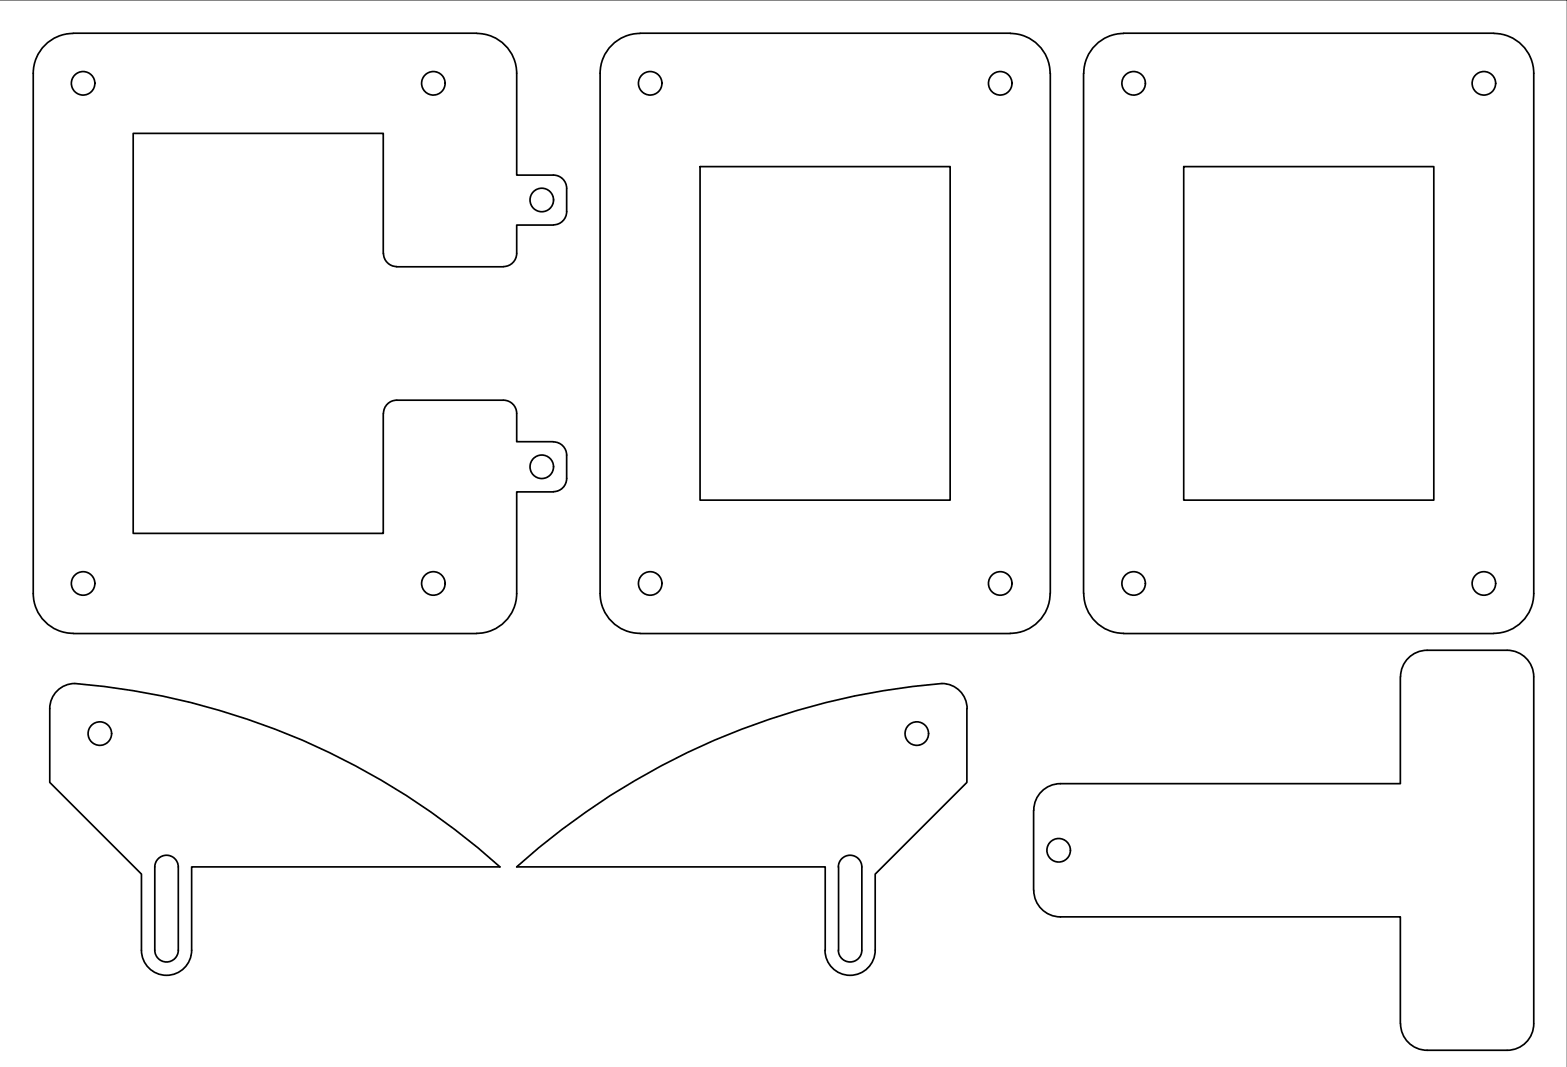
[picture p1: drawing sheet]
<svg xmlns="http://www.w3.org/2000/svg" width="470mm" height="320mm" viewBox="0 0 470 320" stroke-linecap="round" stroke-linejoin="round" font-family="sans-serif">
<!-- layer: Visible (ISO) -->
<g fill="none" stroke="#000" stroke-width=".51">
<path d="M21.9 10a12 12 0 0 0-11.9 12v156a12 12 0 0 0 11.9 11.9M22 10h120.9M143 10a12 12 0 0 1 11.9 12v30.5h11M191.9 10a12 12 0 0 0-11.9 12v156a12 12 0 0 0 11.9 11.9M192 10h111M302.9 10a12 12 0 0 1 12 12M336.9 10h111M337 10a12 12 0 0 0-12 12M448 10a12 12 0 0 1 11.9 12v156a12 12 0 0 1-11.9 11.9M315 22v156M324.9 22v156M166 52.5a4 4 0 0 1 3.9 4"/>
<path d="M169.9 56.5v7a4 4 0 0 1-3.9 3.9M209.9 50h75v100h-75zM355 50h75v100h-75zM114.9 76v-36h-75v119.9h75v-35.9M115 76a4 4 0 0 0 4 3.9M154.9 76a4 4 0 0 1-3.9 3.9M165.9 67.5h-11v8.5M118.9 80h32M118.9 120h32M119 120a4 4 0 0 0-4 4M151 120a4 4 0 0 1 3.9 4v8.5h11M166 132.5a4 4 0 0 1 3.9 4"/>
<path d="M169.9 136.5v7a4 4 0 0 1-3.9 3.9M165.9 147.5h-11v30.5a12 12 0 0 1-11.9 11.9M314.9 178a12 12 0 0 1-12 11.9M325 178a12 12 0 0 0 12 11.9M22 190h120.9M192 190h111M336.9 190h111M427.9 195h24M428 195a8 8 0 0 0-8 8M452 195a8 8 0 0 1 7.9 8M22.4 205a7.5 7.5 0 0 0-7.5 7.5v22.1l27.5 27.5v22.8a7.5 7.5 0 0 0 7.5 7.6 7.5 7.5 0 0 0 7.6-7.6v-24.9h92.4a216.6 216.6 0 0 0-127.4-55M419.9 203v32h-102a8 8 0 0 0-7.9 8"/>
<path d="M459.9 203v104M47.5 257.5a3.5 3.5 0 0 1 3.8-.8 3.5 3.5 0 0 1 2.2 3.3v24.9a3.5 3.5 0 0 1-3.5 3.6 3.5 3.5 0 0 1-3.6-3.5v-25a3.5 3.5 0 0 1 1.1-2.5zM251.4 260a3.5 3.5 0 0 1 3.5-3.5 3.5 3.5 0 0 1 3.5 3.5v24.9a3.5 3.5 0 0 1-3.5 3.6 3.5 3.5 0 0 1-3.5-3.6M251.5 260v25M309.9 243v23.9M310 267a8 8 0 0 0 8 7.9h101.9v32.1M247.4 284.9a7.5 7.5 0 0 0 7.5 7.6 7.5 7.5 0 0 0 7.5-7.6v-22.8l27.5-27.5v-22.1a7.4 7.4 0 0 0-7.4-7.5 217 217 0 0 0-127.6 55h92.6v25M420 307a8 8 0 0 0 8 8M427.9 315h24M459.9 307a8 8 0 0 1-7.9 8"/>
<circle cx="24.9" cy="25" r="3.5"/>
<circle cx="130" cy="25" r="3.5"/>
<circle cx="195" cy="25" r="3.5"/>
<circle cx="299.9" cy="25" r="3.5"/>
<circle cx="339.9" cy="25" r="3.5"/>
<circle cx="445" cy="25" r="3.5"/>
<circle cx="162.5" cy="60" r="3.5"/>
<circle cx="162.5" cy="140" r="3.5"/>
<circle cx="24.9" cy="175" r="3.5"/>
<circle cx="130" cy="175" r="3.5"/>
<circle cx="195" cy="175" r="3.5"/>
<circle cx="299.9" cy="175" r="3.5"/>
<circle cx="339.9" cy="175" r="3.5"/>
<circle cx="445" cy="175" r="3.5"/>
<circle cx="29.9" cy="220" r="3.5"/>
<circle cx="274.9" cy="220" r="3.5"/>
<circle cx="317.5" cy="255" r="3.5"/>
</g>
<!-- layer: 0 -->
<path d="M0 0h469.9" fill="none" stroke="#000" stroke-width=".3"/>
</svg>
